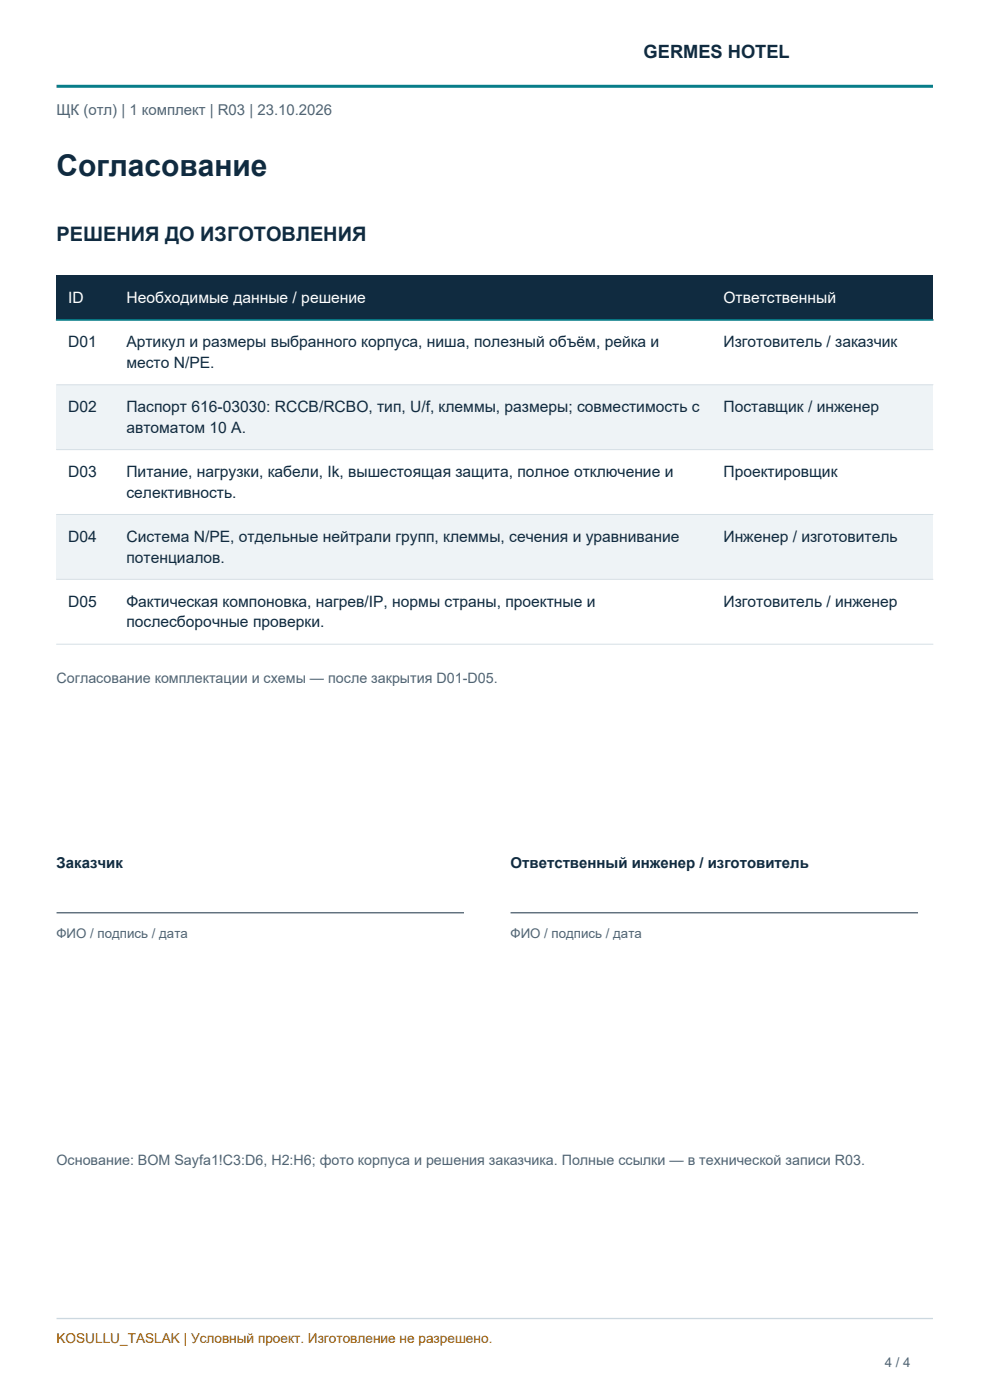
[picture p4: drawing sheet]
<svg xmlns="http://www.w3.org/2000/svg" width="210mm" height="297mm" viewBox="0 0 210 297" stroke-linecap="round" stroke-linejoin="round" font-family="sans-serif">
<defs><g id="words">
<text font-size="6.3" fill="#102b40" x="12" y="37.4">Согласование</text>
<text font-size="4.2" fill="#102b40" x="12" y="51.1">РЕШЕНИЯ ДО ИЗГОТОВЛЕНИЯ</text>
<text font-size="3.9" fill="#102b40" x="136.5" y="12.3">GERMES HOTEL</text>
<g font-size="3.3" fill="#fff">
<text x="14.5" y="64.3">ID</text>
<text x="26.8" y="64.3">Необходимые данные / решение</text>
<text x="153.5" y="64.3">Ответственный</text>
</g>
<g font-size="3.3" fill="#102b40">
<text x="14.5" y="73.7">D01</text>
<text x="26.8" y="73.7">Артикул и размеры выбранного корпуса, ниша, полезный объём, рейка и</text>
<text x="153.5" y="73.7">Изготовитель / заказчик</text>
<text x="26.8" y="78.1">место N/PE.</text>
<text x="14.5" y="87.4">D02</text>
<text x="26.8" y="87.4">Паспорт 616-03030: RCCB/RCBO, тип, U/f, клеммы, размеры; совместимость с</text>
<text x="153.5" y="87.4">Поставщик / инженер</text>
<text x="26.8" y="91.8">автоматом 10 A.</text>
<text x="14.5" y="101.2">D03</text>
<text x="26.8" y="101.2">Питание, нагрузки, кабели, Ik, вышестоящая защита, полное отключение и</text>
<text x="153.5" y="101.2">Проектировщик</text>
<text x="26.8" y="105.6">селективность.</text>
<text x="14.5" y="114.9">D04</text>
<text x="26.8" y="114.9">Система N/PE, отдельные нейтрали групп, клеммы, сечения и уравнивание</text>
<text x="26.8" y="119.3">потенциалов.</text>
<text x="153.5" y="114.9">Инженер / изготовитель</text>
<text x="14.5" y="128.7">D05</text>
<text x="26.8" y="128.7">Фактическая компоновка, нагрев/IP, нормы страны, проектные и</text>
<text x="153.5" y="128.7">Изготовитель / инженер</text>
<text x="26.8" y="133.1">послесборочные проверки.</text>
</g>
<text font-size="3.2" fill="#526472" x="12" y="24.3">ЩК (отл) | 1 комплект | R03 | 23.10.2026</text>
<g font-size="3.2" fill="#102b40">
<text x="12" y="184.1">Заказчик</text>
<text x="108.3" y="184.1">Ответственный инженер / изготовитель</text>
</g>
<g font-size="3" fill="#526472">
<text x="12" y="145">Согласование комплектации и схемы — после закрытия D01-D05.</text>
<text x="12" y="247.1">Основание: BOM Sayfa1!C3:D6, H2:H6; фото корпуса и решения заказчика. Полные ссылки — в технической записи R03.</text>
</g>
<text font-size="2.9" fill="#a35d00" x="12" y="285">KOSULLU_TASLAK | Условный проект. Изготовление не разрешено.</text>
<g font-size="2.8" fill="#526472">
<text x="12" y="198.9">ФИО / подпись / дата</text>
<text x="108.3" y="198.9">ФИО / подпись / дата</text>
<text x="187.7" y="289.9">4 / 4</text>
</g>
</g></defs>
<path d="M12 18.3h185.9" fill="none" stroke="#087d89" stroke-width=".63" stroke-linecap="butt"/>
<path d="M12 279.7h185.9" fill="none" stroke="#ccd8e0" stroke-width=".28"/>
<path d="M12 58.5h185.9v9.4h-185.9z" fill-rule="evenodd" fill="#102b40"/>
<path d="M12 67.9h185.9v13.7h-185.9z" fill-rule="evenodd" fill="#fff"/>
<path d="M12 81.6h185.9v13.8h-185.9z" fill-rule="evenodd" fill="#eef3f6"/>
<path d="M12 95.4h185.9v13.7h-185.9z" fill-rule="evenodd" fill="#fff"/>
<path d="M12 109.1h185.9v13.8h-185.9z" fill-rule="evenodd" fill="#eef3f6"/>
<path d="M12 122.9h185.9v13.8h-185.9z" fill-rule="evenodd" fill="#fff"/>
<path d="M12 67.9h185.9" fill="none" stroke="#087d89" stroke-width=".35"/>
<path d="M12 81.6h185.9M12 95.4h185.9M12 109.1h185.9M12 122.9h185.9M12 136.7h185.9" fill="none" stroke="#d5dfe5" stroke-width=".21"/>
<path d="M12 193.6h86.4M108.3 193.6h86.4" fill="none" stroke="#526472" stroke-width=".28"/>
<use href="#words"/>
</svg>
